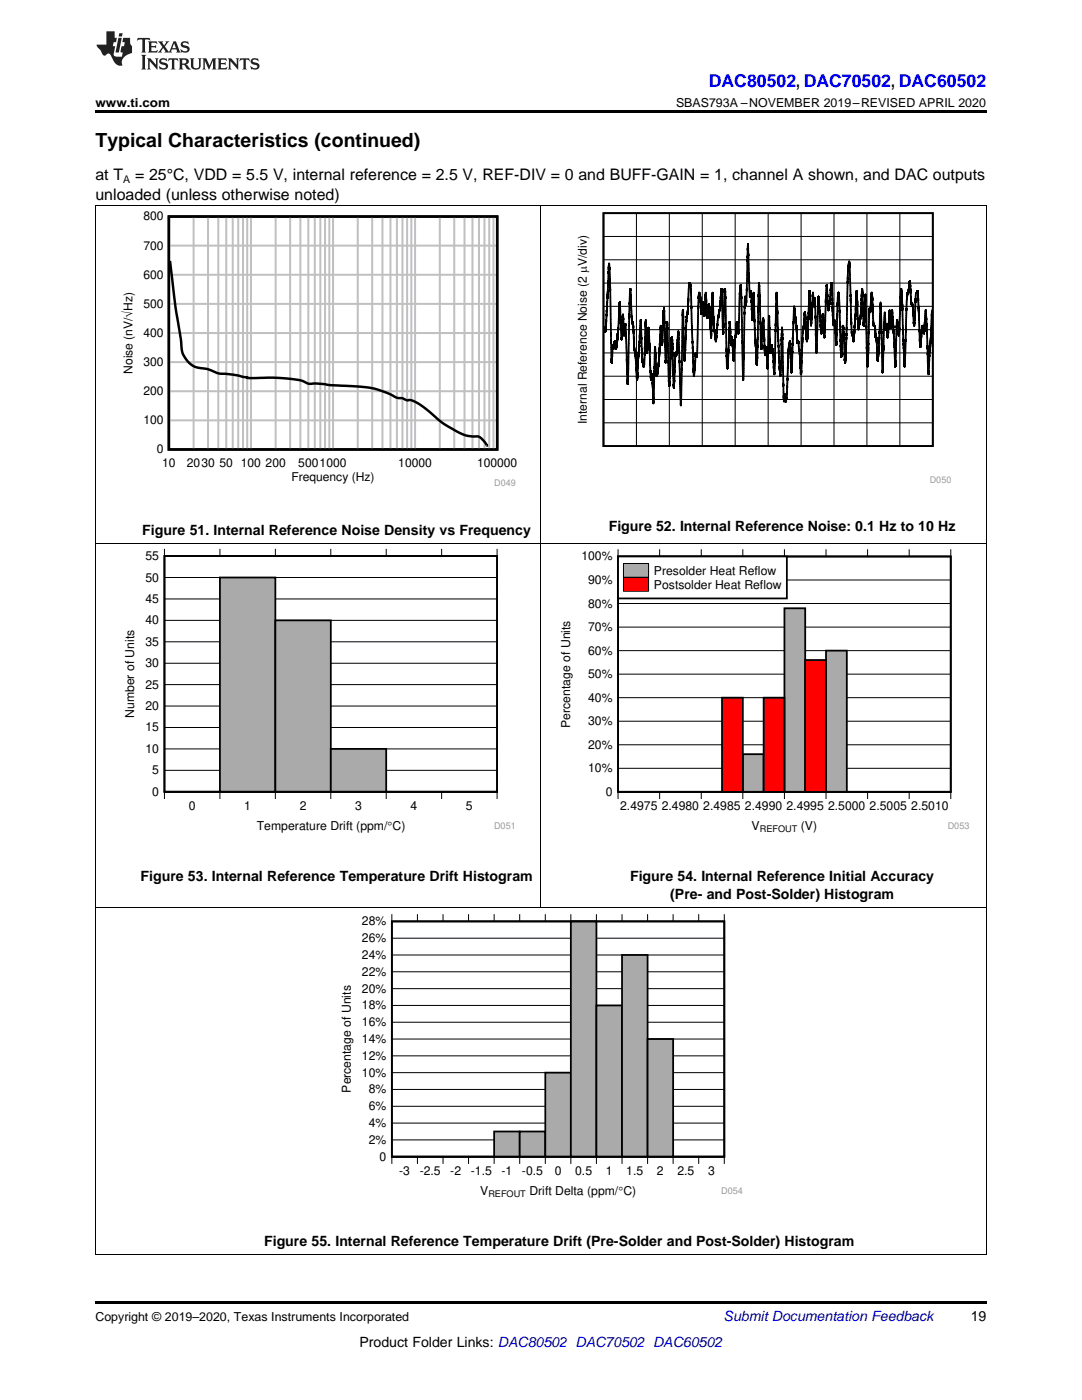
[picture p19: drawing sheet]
<svg xmlns="http://www.w3.org/2000/svg" width="216mm" height="279mm" viewBox="0 0 216 279" stroke-linecap="round" stroke-linejoin="round" font-family="sans-serif">
<defs><g id="words">
<text font-size="3.9" x="19" y="29.3">Typical Characteristics (continued)</text>
<text font-size="3.5" fill="#00f" x="141.4" y="17.3">DAC80502, DAC70502, DAC60502</text>
<g font-size="3.2">
<text x="19" y="36">at T</text>
<text x="27" y="36">= 25°C, VDD = 5.5 V, internal reference = 2.5 V, REF-DIV = 0 and BUFF-GAIN = 1, channel A shown, and DAC outputs</text>
<text x="19" y="39.9">unloaded (unless otherwise noted)</text>
</g>
<g font-size="2.8">
<text x="28.4" y="106.7">Figure 51. Internal Reference Noise Density vs Frequency</text>
<text x="121.5" y="106">Figure 52. Internal Reference Noise: 0.1 Hz to 10 Hz</text>
<text x="28" y="175.8">Figure 53. Internal Reference Temperature Drift Histogram</text>
<text x="125.7" y="175.8">Figure 54. Internal Reference Initial Accuracy</text>
<text x="133.7" y="179.5">(Pre- and Post-Solder) Histogram</text>
<text x="52.7" y="248.6">Figure 55. Internal Reference Temperature Drift (Pre-Solder and Post-Solder) Histogram</text>
<text x="193.7" y="263.6">19</text>
<text x="71.7" y="268.9">Product Folder Links: DAC80502 DAC70502 DAC60502</text>
</g>
<text font-size="2.8" fill="#0000c8" x="144.4" y="263.6">Submit Documentation Feedback</text>
<g font-size="2.5">
<text x="19" y="21.4">www.ti.com</text>
<text x="134.9" y="21.4">SBAS793A –NOVEMBER 2019–REVISED APRIL 2020</text>
<text x="19" y="263.6">Copyright © 2019–2020, Texas Instruments Incorporated</text>
</g>
<g font-size="2.4">
<text x="28.6" y="44">800</text>
<text x="28.6" y="49.8">700</text>
<text x="28.6" y="55.6">600</text>
<text x="28.6" y="61.4">500</text>
<text x="28.6" y="67.2">400</text>
<text x="26.4" y="74.6" transform="rotate(-90 26.4 74.6)">Noise (nV/óHz)</text>
<text x="28.6" y="73.1">300</text>
<text x="28.6" y="78.9">200</text>
<text x="28.6" y="84.7">100</text>
<text x="117.1" y="84.6" transform="rotate(-90 117.1 84.6)">Internal Reference Noise (2 PV/div)</text>
<text x="31.3" y="90.5">0</text>
<text x="32.4" y="93.2">10</text>
<text x="37.3" y="93.2">2030</text>
<text x="43.8" y="93.2">50</text>
<text x="48.1" y="93.2">100</text>
<text x="53" y="93.2">200</text>
<text x="58.1" y="96">Frequency (Hz)</text>
<text x="59.5" y="93.2">5001000</text>
<text x="79.5" y="93.2">10000</text>
<text x="95.2" y="93.2">100000</text>
<text x="29" y="111.8">55</text>
<text x="116" y="111.9">100%</text>
<text x="29" y="116.1">50</text>
<text x="117.4" y="116.6">90%</text>
<text x="130.5" y="114.7">Presolder Heat Reflow</text>
<text x="130.5" y="117.5">Postsolder Heat Reflow</text>
<text x="29" y="124.6">40</text>
<text x="29" y="120.3">45</text>
<text x="117.4" y="126">70%</text>
<text x="117.4" y="121.2">80%</text>
<text x="29" y="128.9">35</text>
<text x="117.4" y="130.6">60%</text>
<text x="29" y="137.4">25</text>
<text x="29" y="133.2">30</text>
<text x="117.4" y="135.3">50%</text>
<text x="26.8" y="143.3" transform="rotate(-90 26.8 143.3)">Number of Units</text>
<text x="29" y="141.7">20</text>
<text x="117.4" y="140">40%</text>
<text x="29" y="146">15</text>
<text x="113.8" y="145.2" transform="rotate(-90 113.8 145.2)">Percentage of Units</text>
<text x="117.4" y="149.4">20%</text>
<text x="117.4" y="144.7">30%</text>
<text x="29" y="150.3">10</text>
<text x="30.4" y="154.5">5</text>
<text x="117.4" y="154.1">10%</text>
<text x="30.4" y="158.8">0</text>
<text x="37.7" y="161.6">0</text>
<text x="48.7" y="161.6">1</text>
<text x="59.8" y="161.6">2</text>
<text x="70.8" y="161.6">3</text>
<text x="81.9" y="161.6">4</text>
<text x="93" y="161.6">5</text>
<text x="120.9" y="158.8">0</text>
<text x="123.7" y="161.6">2.4975 2.4980 2.4985 2.4990 2.4995 2.5000 2.5005 2.5010</text>
<text x="51.2" y="165.7">Temperature Drift (ppm/qC)</text>
<text x="150" y="165.7">V</text>
<text x="159.8" y="165.7">(V)</text>
<text x="72.2" y="184.7">28%</text>
<text x="72.2" y="191.4">24%</text>
<text x="72.2" y="188">26%</text>
<text x="72.2" y="194.7">22%</text>
<text x="72.2" y="201.5">18%</text>
<text x="72.2" y="198.1">20%</text>
<text x="72.2" y="208.2">14%</text>
<text x="72.2" y="204.8">16%</text>
<text x="72.2" y="214.9">10%</text>
<text x="72.2" y="211.5">12%</text>
<text x="70" y="218.1" transform="rotate(-90 70 218.1)">Percentage of Units</text>
<text x="73.6" y="221.6">6%</text>
<text x="73.6" y="218.2">8%</text>
<text x="73.6" y="224.9">4%</text>
<text x="73.6" y="228.3">2%</text>
<text x="75.8" y="231.6">0</text>
<text x="79.7" y="234.4">-3</text>
<text x="83.7" y="234.4">-2.5</text>
<text x="89.9" y="234.4">-2</text>
<text x="93.9" y="234.4">-1.5</text>
<text x="95.8" y="238.5">V</text>
<text x="100.1" y="234.4">-1</text>
<text x="104.2" y="234.4">-0.5</text>
<text x="105.6" y="238.5">Drift Delta (ppm/qC)</text>
<text x="110.7" y="234.4">0</text>
<text x="114.8" y="234.4">0.5</text>
<text x="120.9" y="234.4">1</text>
<text x="125" y="234.4">1.5</text>
<text x="131.1" y="234.4">2</text>
<text x="135.2" y="234.4">2.5</text>
<text x="141.3" y="234.4">3</text>
</g>
<text font-size="2.1" x="24.6" y="36.6">A</text>
<g font-size="1.8" fill="#999">
<text x="98.6" y="97">D049</text>
<text x="185.5" y="96.4">D050</text>
<text x="98.6" y="165.5">D051</text>
<text x="189.1" y="165.5">D053</text>
<text x="143.9" y="238.3">D054</text>
</g>
<g font-size="1.8">
<text x="151.6" y="166.1">REFOUT</text>
<text x="97.4" y="238.9">REFOUT</text>
</g>
</g></defs>
<path d="M19 250.3l.2 .1zM196.7 250.3l.1 .1zM19 259.7h177.8v.5h-177.8z" fill="#000"/>
<path d="M19.1 181.3v69.1M196.8 181.3v69.1M19 250.3h177.8" fill="none" stroke="#000" stroke-width=".2"/>
<path d="M67.6 182.4h80.7v56.7h-80.7z" fill-rule="evenodd" fill="#fff"/>
<path d="M78.2 183.9h66.3v46.9h-66.3zM78.2 230.8h5.1zM83.3 230.8h5.1zM88.4 230.8h5.1zM93.5 230.8h5.1z" fill="none" stroke="#000" stroke-width=".36"/>
<g fill="none" stroke="#000" stroke-width=".2">
<path d="M78.2 182.4v1.5h66.3v-1.5M78.2 197.3h66.3M78.2 193.9h66.3M78.2 190.6h66.3M78.2 187.2h66.3M83.3 182.4v1.5M88.4 182.4v1.5M93.5 182.4v1.5M98.6 182.4v1.5M103.7 182.4v1.5M108.8 182.4v1.5M113.9 182.4v1.5"/>
<path d="M119 182.4v1.5M124.1 182.4v1.5M129.2 182.4v1.5M134.3 182.4v1.5M139.4 182.4v1.5M78.2 217.4h66.3M78.2 214.1h66.3M78.2 210.7h66.3M78.2 207.4h66.3M78.2 204h66.3M78.2 200.7h66.3M78.2 232.3v-1.5h66.3v1.5"/>
<path d="M78.2 227.5h66.3M78.2 224.1h66.3M78.2 220.8h66.3M83.3 230.8v1.5M88.4 230.8v1.5M93.5 230.8v1.5M98.6 230.8v1.5M103.7 230.8v1.5M108.8 230.8v1.5M113.9 230.8v1.5M119 230.8v1.5M124.1 230.8v1.5"/>
<path d="M129.2 230.8v1.5M134.3 230.8v1.5M139.4 230.8v1.5"/>
</g>
<path d="M78.2 230.9h20.4" fill="none" stroke="#aaa" stroke-width=".2"/>
<path d="M98.6 225.8h5.1v5.1h-5.1z" fill-rule="evenodd" fill="#aaa"/>
<path d="M98.6 225.8h5.1v5h-5.1z" fill="none" stroke="#000" stroke-width=".36"/>
<path d="M103.7 225.8h5.1v5.1h-5.1z" fill-rule="evenodd" fill="#aaa"/>
<path d="M103.7 225.8h5.1v5h-5.1z" fill="none" stroke="#000" stroke-width=".36"/>
<path d="M108.8 214.1h5.1v16.8h-5.1z" fill-rule="evenodd" fill="#aaa"/>
<path d="M108.8 214.1h5.1v16.7h-5.1z" fill="none" stroke="#000" stroke-width=".36"/>
<path d="M113.9 183.9h5.1v47h-5.1z" fill-rule="evenodd" fill="#aaa"/>
<path d="M113.9 183.9h5.1v46.9h-5.1z" fill="none" stroke="#000" stroke-width=".36"/>
<path d="M119 200.7h5.1v30.2h-5.1z" fill-rule="evenodd" fill="#aaa"/>
<path d="M119 200.7h5.1v30.1h-5.1z" fill="none" stroke="#000" stroke-width=".36"/>
<path d="M124.1 190.6h5.1v40.3h-5.1z" fill-rule="evenodd" fill="#aaa"/>
<path d="M124.1 190.6h5.1v40.2h-5.1z" fill="none" stroke="#000" stroke-width=".36"/>
<path d="M129.2 207.4h5.1v23.5h-5.1z" fill-rule="evenodd" fill="#aaa"/>
<path d="M78.2 183.9h66.3v46.9h-66.3zM129.2 207.4h5.1v23.4h-5.1zM134.3 230.8h5.1zM139.4 230.8h5.1z" fill="none" stroke="#000" stroke-width=".36"/>
<path d="M134.3 230.9h10.2" fill="none" stroke="#aaa" stroke-width=".2"/>
<path d="M19.1 108.4v72.9M107.9 108.4v72.9M196.8 108.4v72.9M19 181.2h177.8" fill="none" stroke="#000" stroke-width=".2"/>
<path d="M24.4 109.5h78.2v56.7h-78.2z" fill-rule="evenodd" fill="#fff"/>
<path d="M32.8 111h66.4v47h-66.4zM32.8 158h11.1z" fill="none" stroke="#000" stroke-width=".36"/>
<g fill="none" stroke="#000" stroke-width=".2">
<path d="M32.8 109.5v1.5h66.4M32.8 119.5h66.4M32.8 115.3h66.4M43.9 109.5v1.5M54.9 109.5v1.5M66 109.5v1.5M77.1 109.5v1.5M88.1 109.5v1.5M99.2 109.5v1.5M32.8 136.6h66.4M32.8 132.4h66.4M32.8 128.1h66.4"/>
<path d="M32.8 123.8h66.4M32.8 153.7h66.4M32.8 149.5h66.4M32.8 145.2h66.4M32.8 140.9h66.4M43.9 158v1.5M54.9 158v1.5M66 158v1.5M77.1 158v1.5M88.1 158v1.5M99.2 158v1.5M99.2 158h-66.4v1.5"/>
</g>
<path d="M32.8 158h11.1" fill="none" stroke="#aaa" stroke-width=".2"/>
<path d="M43.9 115.3h11.1v42.7h-11.1z" fill-rule="evenodd" fill="#aaa"/>
<path d="M43.9 115.3h11v42.7h-11z" fill="none" stroke="#000" stroke-width=".36"/>
<path d="M54.9 123.8h11.1v34.2h-11.1z" fill-rule="evenodd" fill="#aaa"/>
<path d="M54.9 123.8h11.1v34.2h-11.1z" fill="none" stroke="#000" stroke-width=".36"/>
<path d="M66 149.5h11.1v8.5h-11.1z" fill-rule="evenodd" fill="#aaa"/>
<path d="M32.8 111h66.4v47h-66.4zM66 149.5h11.1v8.5h-11.1zM77.1 158h11zM88.1 158h11.1z" fill="none" stroke="#000" stroke-width=".36"/>
<path d="M77.1 158h22.1" fill="none" stroke="#aaa" stroke-width=".2"/>
<path d="M111.4 109.6h82v56.6h-82z" fill-rule="evenodd" fill="#fff"/>
<path d="M123.3 111.1h66.4v46.9h-66.4zM123.3 158h4.2zM131.6 158h4.2zM139.9 158h4.2z" fill="none" stroke="#000" stroke-width=".36"/>
<g fill="none" stroke="#000" stroke-width=".2">
<path d="M123.3 109.6v1.5h66.4v-1.5M123.3 115.8h66.4M131.6 109.6v1.5M139.9 109.6v1.5M148.2 109.6v1.5M156.5 109.6v1.5M164.8 109.6v1.5M173.1 109.6v1.5M181.4 109.6v1.5M123.3 139.2h66.4M123.3 134.5h66.4M123.3 129.9h66.4"/>
<path d="M123.3 125.2h66.4M123.3 120.4h66.4M123.3 159.5v-1.5h66.4v1.5M123.3 153.3h66.4M123.3 148.6h66.4M123.3 143.9h66.4M131.6 158v1.5M139.9 158v1.5M148.2 158v1.5M156.5 158v1.5M164.8 158v1.5M173.1 158v1.5"/>
<path d="M181.4 158v1.5"/>
</g>
<path d="M123.3 158h4.2M131.6 158h4.2M139.9 158h4.2" fill="none" stroke="#aaa" stroke-width=".2"/>
<path d="M148.2 150.5h4.2v7.5h-4.2z" fill-rule="evenodd" fill="#aaa"/>
<path d="M148.2 150.5h4.2v7.5h-4.2z" fill="none" stroke="#000" stroke-width=".36"/>
<path d="M156.5 121.4h4.2v36.6h-4.2z" fill-rule="evenodd" fill="#aaa"/>
<path d="M156.5 121.4h4.2v36.6h-4.2z" fill="none" stroke="#000" stroke-width=".36"/>
<path d="M164.8 129.8h4.2v28.2h-4.2z" fill-rule="evenodd" fill="#aaa"/>
<path d="M164.8 129.8h4.2v28.2h-4.2zM127.5 158h4.1zM135.8 158h4.1zM173.1 158h4.2zM181.4 158h4.2z" fill="none" stroke="#000" stroke-width=".36"/>
<path d="M173.1 158h4.2M181.4 158h4.2" fill="none" stroke="#aaa" stroke-width=".2"/>
<path d="M127.5 158h4.1M135.8 158h4.1" fill="none" stroke="#f00" stroke-width=".2"/>
<path d="M144.1 139.2h4.1v18.8h-4.1z" fill-rule="evenodd" fill="#f00"/>
<path d="M144.1 139.2h4.1v18.8h-4.1z" fill="none" stroke="#000" stroke-width=".36"/>
<path d="M152.4 139.2h4.1v18.8h-4.1z" fill-rule="evenodd" fill="#f00"/>
<path d="M152.4 139.2h4.1v18.8h-4.1z" fill="none" stroke="#000" stroke-width=".36"/>
<path d="M160.7 131.7h4.1v26.3h-4.1z" fill-rule="evenodd" fill="#f00"/>
<path d="M123.3 111.1h66.4v46.9h-66.4zM160.7 131.7h4.1v26.3h-4.1zM169 158h4.1zM177.3 158h4.1zM185.6 158h4.1z" fill="none" stroke="#000" stroke-width=".36"/>
<path d="M169 158h4.1M177.3 158h4.1M185.6 158h4.1" fill="none" stroke="#f00" stroke-width=".2"/>
<path d="M123.3 111.1h33.7v8.3h-33.7z" fill-rule="evenodd" fill="#fff"/>
<path d="M123.3 111.1h33.7v8.3h-33.7z" fill="none" stroke="#000" stroke-width=".36"/>
<path d="M124.4 112.5h5v2.7h-5z" fill-rule="evenodd" fill="#aaa"/>
<path d="M124.4 112.5h5v2.7h-5z" fill="none" stroke="#000" stroke-width=".2"/>
<path d="M124.4 115.2h5v2.8h-5z" fill-rule="evenodd" fill="#f00"/>
<path d="M19.1 41.1v67.3M107.9 41.1v67.3M196.8 41.1v67.3M19 108.4h177.8M124.4 115.2h5v2.8h-5z" fill="none" stroke="#000" stroke-width=".2"/>
<path d="M24 42.2h79.2v54.9h-79.2z" fill-rule="evenodd" fill="#fff"/>
<path d="M33.7 43.2h65.5v46.5h-65.5zM33.9 52.1l1.1 9 1.1 7a4.9 4.9 0 0 0 3.7 5.3 14.6 14.6 0 0 1 4.1 1.2l2.5 .2 3.3 .7a37.7 37.7 0 0 1 10.9 .6 4.3 4.3 0 0 0 2.8 .5l1.3 .1a23.1 23.1 0 0 0 5.4 .4l2.3 .1a19.4 19.4 0 0 1 7 2.2 3.2 3.2 0 0 1 1.9 .5h.1a1.37 1.37 0 0 1 1.4 .3 29.9 29.9 0 0 1 5.3 4.1l2.3 1.4a7.9 7.9 0 0 0 5.2 1.5l.8 .6 .8 1.1" fill="none" stroke="#000" stroke-width=".49"/>
<g fill="none" stroke="#c0c0c0" stroke-width=".4">
<path d="M33.7 54.8h65.5M33.7 49h65.5M38.6 43.2v46.5M41.5 43.2v46.5M43.6 43.2v46.5M45.1 43.2v46.5M46.4 43.2v46.5M47.5 43.2v46.5M48.5 43.2v46.5M49.3 43.2v46.5M50.1 43.2v46.5M55 43.2v46.5"/>
<path d="M57.9 43.2v46.5M59.9 43.2v46.5M61.5 43.2v46.5M62.8 43.2v46.5M63.9 43.2v46.5M64.9 43.2v46.5M65.7 43.2v46.5M66.5 43.2v46.5M71.4 43.2v46.5M74.3 43.2v46.5M76.3 43.2v46.5M77.9 43.2v46.5"/>
<path d="M79.2 43.2v46.5M80.3 43.2v46.5M81.2 43.2v46.5M82.1 43.2v46.5M82.8 43.2v46.5M87.8 43.2v46.5M90.6 43.2v46.5M92.7 43.2v46.5M94.3 43.2v46.5M95.6 43.2v46.5M96.7 43.2v46.5M97.6 43.2v46.5"/>
<path d="M98.5 43.2v46.5M33.7 78.1h65.5M33.7 72.3h65.5M33.7 66.5h65.5M33.7 60.6h65.5M33.7 83.9h65.5"/>
</g>
<path d="M114.7 42.3h75.1v54.2h-75.1z" fill-rule="evenodd" fill="#fff"/>
<path d="M120.4 42.5h65.7v46.5h-65.7zM185.9 61.9l-.2 6.2v-.4l-.5 7-.4-12.8v.4l-.1-.4h-.1l-.2 4.7-.2-1.6v.4v-.4v.4v-.4v.4v-.4v.4v-.4h-.1v.4v-.4v.4v-.4l-.5 4.3-.4-10.9v.4l-.2-.8v.4h-.3l-.3 6.6-.2-3.9v.4l-.3-1.1-.1 .4v-.8v.4l-.2-4.3-.3 2.3v-.4l-.2 .8-.1-.4v.8l-.5 13.9-.6-15.1v.4v-.7h-.1l-.4 9.3-.4-3.2-.3 9.3-.7-11.2-.2 3.5-.3-3.5-.4 5.4-.2-2.7-.2 1.2-.2-3.5v.4l-.4 11.6-.4-13.9-.3 8.1v-.4l-.3 3.9-.2-4.7v.4v-.4l-.1 .4-.2-2.7v.4v-.4v.4v-.4h-.3v-.4v.4l-.4-6.6-.2 3.9-.1-.8v.4v-.4l-.2 .4-.3 11.2-.4-14.3-.4 6.2-.3-7.3-.2 5v-.4l-.5 3.5-.4-7.8-.2 5.8-.1-.3-.3 4.6-.1-1.5v.4v-.4v.4v-.4l-.1 .4v-.4v.4l-.1-.4v.4l-.1-.8-.3-11.3-.2-2.7-.2 2.7-.3 12.4-.2 5.1-.5-7.4-.4 6.2-.5-12.8-.1 .8v-.4l-.1 2v-.4l-.2 8.5-.4-5.1-.2 1.2v-.8v.4l-.3-6.9v-1.2v.4v-.4v.4l-.2-.4-.2 3.9v-.4l-.3 1.9-.4-5-.4 10.4-.2-4.6v.4l-.1-.4-.2 3.9-.2-.8v.4l-.5-7-.4 11.2-.3-10.8-.2 1.5-.2-2.7-.4 6.6-.3-7-.5 10.1-.4-5.8-.4 3.9v-.4l-.3 8.9-.3-4.7-.3-1.9v.4v-.4v.4v-.4h-.1v.4l-.1-.4v.4l-.2-3.5v.4l-.4-4.3-.5 13.2-.4-6.2-.1 1.2v-.4v.4v-.4v.4v-.4v.4v-.4v.4v-.4v.4l-.1-.4-.1 .4-.3 9.3v-.4l-.1 1.9v-.4l-.1 .4-.1-.4v.4l-.1-1.5-.1 1.5-.1-.8v.4l-.3-14.3-.4 9.7-.1-1.6v.4l-.6-15.5-.1 1.6-.3 13.9-.2 .8-.2-4.3v.4l-.2-1.9-.3 1.5-.2-7.3-.3 10.4-.3-4.2-.2 1.5-.1-1.1v.3l-.3-6.5-.4 6.2-.4-13.2-.5 16.3-.4-6.2-.2-7.8v.4l-.1-.8-.2 5.4-.3-5.8-.2 1.2-.1-1.5-.2-9-.4 12.1-.2-1.6-.1 1.2-.3 15.5-.5-19-.2 1.9-.2 7.8-.2-2v.4l-.1-.8v.4v-.4l-.1 .4v-.4l-.4 3.9v-.4l-.2 4.3-.3-4.3v.4l-.1-.8-.2 1.6-.2-4.7-.4 9.3v-.4v.4v-.4v.4v-.4v.4h-.1l-.1-.4v-2.3v.4l-.3-13.5v.3v-.3h-.1v.3v-.3l-.3 8.9-.4-8.9-.2 4.2v-.4l-.2 .8v-.4l-.2 1.6v-.4l-.1 .4-.3 4.6-.5-3.1-.2-6.6-.3 8.9-.3-6.2-.1 .4v-.7v.3v-.3v.3l-.1-.3-.2 2.7v-.4v.4v-.4v.4h-.1v-.4v.4l-.3-5.1-.3 4.7-.2-2.7-.3 2.3-.3-3.5v.4l-.1-1.2v.4v-.4v.4v-.4l-.1 .4v-.4l-.4 12.8v-.4v.4h-.1v-.4v.4l-.1-.8v.4v-.4v.4v-.4v.4v-.4l-.1 .4v-.4v.4v-.4l-.4 4.7-.5-17.4v.3l-.2-1.5v.4v-.4v.4v-.4v.4v-.4v.4v-.4v.4v-.4v.4v-.4v.4v-.4v.4v-.4l-.1 .4v-.4v.4v-.4v.4v-.4v.4v-.4h-.1v.4v-.4l-.9 15.5-.4-10.1-.3 19-.5-14.7-.3 4.2-.1-.4v.8v-.4v.4v-.4v.4v-.4v.4v-.4v.4v-.4v.4v-.4v.4v-.4v.4v-.4v.4v-.4v.4l-.1-.4v.4v-.4v.4v-.4v.4v-.4v.4v-.4v.4v-.4v.4v-.4v.4v-.4v.4l-.1-.4v.4v-.4v.4v-.4v.8l-.1-.4-.3 6.6-.3-10.1-.2 1.6v-.4l-.2 6.2v-.4l-.2 2.7-.4-12.8-.3 8.2-.3-10.9-.4 7.4-.3-3.9-.4 7.8v-.4l-.3 2.7v-.4v.4l-.1-.4-.3-5.4-.3 11.2-.2-5.8v.4l-.1-.4-.1 .4v-.4v1.2l-.2-1.2-.4-9.3-.3 5-.2-6.6-.4 9.3v-.3v.3h-.1v-.3v.3l-.1-1.1v.4l-.1-.4-.4-8.2-.7 12.1-.2-4.7v.4l-.4-2.3-.1-4.3v.4l-.1-1.2v.4v-.4v.4v-.4v.4v-.4v.4v-.4l-.1 .4v-.4v.4l-.1-1.1v.3l-.3-6.1-.1 1.5-.4 17.4-.5-12-.3 2.4-.2-4.3-.3 5-.3-7.3-.7 8.9v-.4v.8v-.4l-.1 .4v-.4v.4v-.4v.4v-.4v.4h-.1v-.4v.4l-.2-1.6-.1 1.2v-.4v.4v-.4v.4v-.4v.4v-.4v.4h-.2v-.4v.4v-.4l-.3 3.5-.4-19.8-.7 12.4v-.4l-.1 1.6-.1-.8-.1 .8" fill="none" stroke="#000" stroke-width=".35"/>
<g fill="none" stroke="#000" stroke-width=".2">
<path d="M19 41.1h177.8M120.4 56.5h65.7M120.4 51.8h65.7M120.4 47.2h65.7M127 42.5v46.5M133.6 42.5v46.5M140.1 42.5v46.5M146.7 42.5v46.5M153.3 42.5v46.5M159.8 42.5v46.5M166.4 42.5v46.5M173 42.5v46.5"/>
<path d="M179.6 42.5v46.5M120.4 79.7h65.7M120.4 75.1h65.7M120.4 70.4h65.7M120.4 65.8h65.7M120.4 61.1h65.7M120.4 84.4h65.7"/>
</g>
<path d="M19 22h177.8v.5h-177.8z" fill="#000"/>
<g fill="#231f20">
<path d="M27.5 7.6l-.1 .5 .4-.2h.6v.1v2.1l-.2 .4h1l-.3-.4v-2.1l.1-.1h.5l.5 .2-.2-.5zM29.5 8.3l.2 .3v1.5l-.2 .4h1.8l.2-.6a1.04 1.04 0 0 1-1.3 .2v-.7h.6l.3 .2v-.6l-.3 .2h-.6v-.6l.8-.1 .4 .3-.2-.5zM31.5 8.3l.9 1.1-.9 1.1h.8l-.2-.2 .5-.7 .4 .7-.2 .2h1.5l-.1-.2 .1-.4h.9l.1 .4-.2 .2h1l-.3-.3-.7-1.9h-.5l-.9 2-.8-1 .9-1h-.8l.1 .3-.3 .5-.4-.6 .2-.2zM34.7 8.6l.4 1h-.7zM36.3 8.4a.63 .63 0 0 0-.2 .7 .63 .63 0 0 0 .6 .4l.6 .2 .1 .2a.75 .75 0 0 1-.7 .4 .75 .75 0 0 1-.6-.5l.1 .7 .1-.1a1.11 1.11 0 0 0 1.5-.6 1.13 1.13 0 0 0-1.2-.8l-.1-.4a1.04 1.04 0 0 1 1.2 .2l-.2-.5-.1 .1-.5-.2zM28.2 10.9l.2 .4v2.2l-.2 .4h1l-.3-.4v-2.2l.3-.4zM29.3 11.6l.3 .4v1.5l-.3 .4h.8l-.2-.4v-1.3l1.5 1.7v-1.9l.2-.4h-.7l.2 .4v.9l-1.1-1.3zM32 11.8a.62 .62 0 0 0-.2 .7 .62 .62 0 0 0 .6 .4l.6 .1 .1 .3a.76 .76 0 0 1-.7 .3 .76 .76 0 0 1-.6-.4l.1 .7 .1-.1a1.11 1.11 0 0 0 1.5-.6 1.13 1.13 0 0 0-1.2-.8l-.1-.4a1.04 1.04 0 0 1 1.2 .2l-.2-.6-.1 .1-.5-.1zM33.7 11.6l-.2 .6a.61 .61 0 0 1 .8-.3v1.6l-.2 .4h.9l-.2-.4v-1.6a.63 .63 0 0 1 .8 .3l-.2-.6zM35.6 11.6l.3 .4v1.5l-.3 .4h1l-.2-.2v-.8l.5 .2a.76 .76 0 0 0 1.2 .7l-1-1a.58 .58 0 0 0 .6-.5 .58 .58 0 0 0-.5-.6zM36.4 11.9h.1a.45 .45 0 0 1 .5 .1 .45 .45 0 0 1 .1 .5l-.7 .2zM37.9 11.6l.2 .2a2.17 2.17 0 0 0 .3 1.9 .99 .99 0 0 0 1.6-.6v-1.1l.2-.4h-.7l.2 .2a1.92 1.92 0 0 1-.2 1.8 .6 .6 0 0 1-.9-.5v-1.1l.2-.4zM40.4 11.6l.2 .4v1.5l-.2 .4h.7l-.2-.4v-1.4l.8 1.8 .8-1.8v1.4l-.2 .4h.9l-.2-.4v-1.5l.2-.4h-.8l-.6 1.5-.6-1.5zM43.4 11.6l.2 .4v1.5l-.2 .4h1.8l.2-.6a1.04 1.04 0 0 1-1.3 .1v-.6h.5l.4 .2v-.6l-.4 .2h-.5v-.7h.8l.3 .3-.1-.6zM45.5 11.6l.2 .4v1.5l-.2 .4h.7l-.2-.4v-1.3l1.5 1.7v-1.9l.2-.4h-.7l.2 .4v.9l-1.1-1.3zM47.9 11.6l-.1 .6a.61 .61 0 0 1 .8-.3v1.6l-.3 .4h1l-.3-.4 .1-1.6a.63 .63 0 0 1 .7 .3l-.1-.6zM50.2 11.8a.62 .62 0 0 0-.2 .7 .62 .62 0 0 0 .6 .4l.6 .1 .2 .3a.76 .76 0 0 1-.8 .3 .76 .76 0 0 1-.6-.4l.1 .7 .2-.1a1.11 1.11 0 0 0 1.5-.6 1.13 1.13 0 0 0-1.3-.8l-.1-.4a1.04 1.04 0 0 1 1.2 .2l-.1-.6-.2 .1-.5-.1z"/>
<path d="M21.2 6.3v2.6h-1.9l.1 .4 .7 .9a.91 .91 0 0 0 1 .8 .56 .56 0 0 1 .5-.3 .56 .56 0 0 1 .5 .3l.4 .8a1.53 1.53 0 0 0 1.9 1.2 1.54 1.54 0 0 1 1-2.1l.9-.3v-1.4a1.52 1.52 0 0 1-.3-1.6h-1.4l-.2 .8h.5l-.2 .8h-.4l-.2 1v.2l.4 .1-.2 .8a1.93 1.93 0 0 1-1.6-.3l.3-1.8h-.5l.2-.8h.4l.2-.8h-.4v-1.3zM23.6 7.6l-.6 2.9h.7l.6-2.9zM23.8 6.6l-.1 .7h.6l.2-.7z"/>
</g>
<use href="#words"/>
</svg>
